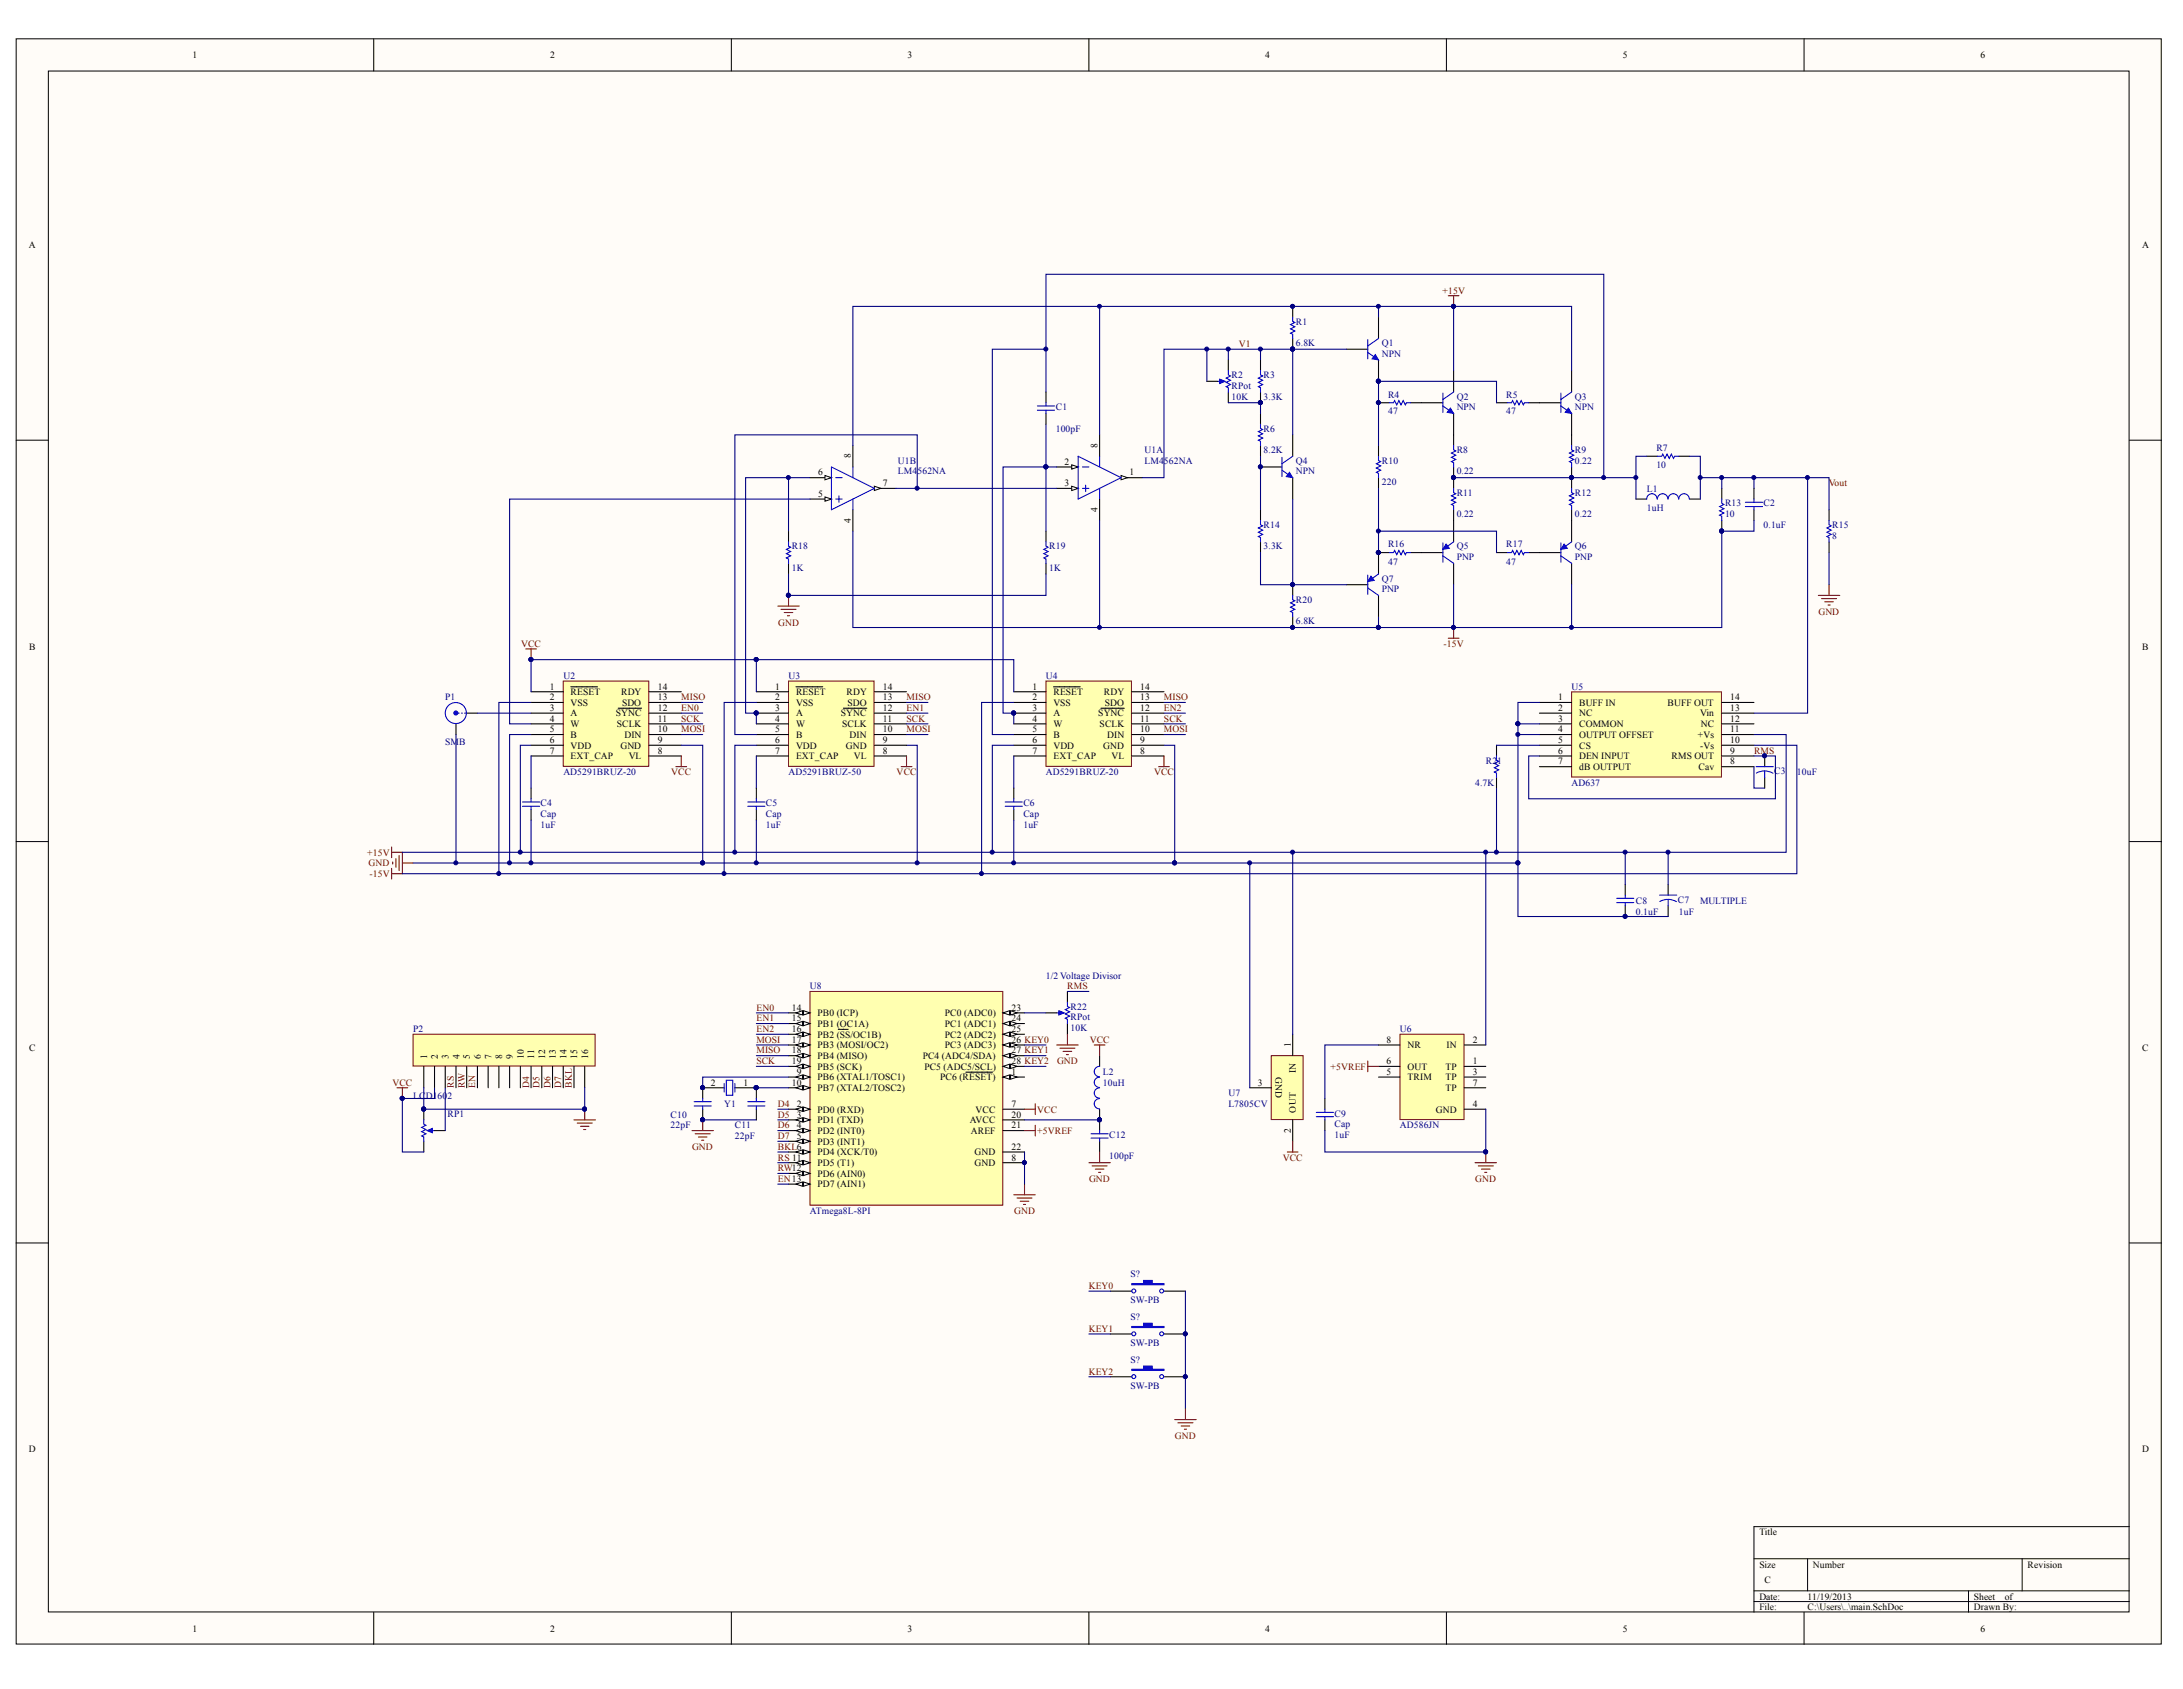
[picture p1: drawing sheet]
<svg xmlns="http://www.w3.org/2000/svg" width="279mm" height="216mm" viewBox="0 0 279 216" stroke-linecap="round" stroke-linejoin="round" font-family="sans-serif">
<defs><g id="words">
<g font-size="1.2">
<text x="24.6" y="7.4">1</text>
<text x="70.3" y="7.4">2</text>
<text x="116" y="7.4">3</text>
<text x="161.7" y="7.4">4</text>
<text x="207.4" y="7.4">5</text>
<text x="253.2" y="7.4">6</text>
<text x="3.7" y="31.7">A</text>
<text x="273.8" y="31.7">A</text>
<text x="108.8" y="58.6" transform="rotate(-90 108.8 58.6)">8</text>
<text x="136.1" y="59.4">2</text>
<text x="140.3" y="57.2" transform="rotate(-90 140.3 57.2)">8</text>
<text x="104.6" y="60.8">6</text>
<text x="104.6" y="63.5">5</text>
<text x="112.8" y="62.2">7</text>
<text x="136.1" y="62.2">3</text>
<text x="140.3" y="65.5" transform="rotate(-90 140.3 65.5)">4</text>
<text x="144.4" y="60.8">1</text>
<text x="108.8" y="66.9" transform="rotate(-90 108.8 66.9)">4</text>
<text x="3.7" y="83">B</text>
<text x="273.8" y="83">B</text>
<text x="70.3" y="88.1">1</text>
<text x="70.3" y="89.5">2</text>
<text x="72.9" y="88.8">RESET</text>
<text x="79.4" y="88.8">RDY</text>
<text x="84.1" y="89.5">13</text>
<text x="84.1" y="88.1">14</text>
<text x="99.1" y="88.1">1</text>
<text x="99.1" y="89.5">2</text>
<text x="101.8" y="88.8">RESET</text>
<text x="108.2" y="88.8">RDY</text>
<text x="112.8" y="89.5">13</text>
<text x="112.8" y="88.1">14</text>
<text x="132" y="88.1">1</text>
<text x="132" y="89.5">2</text>
<text x="134.7" y="88.8">RESET</text>
<text x="141.1" y="88.8">RDY</text>
<text x="145.8" y="89.5">13</text>
<text x="145.8" y="88.1">14</text>
<text x="199.2" y="89.5">1</text>
<text x="221.2" y="89.5">14</text>
<text x="70.3" y="90.9">3</text>
<text x="70.3" y="92.3">4</text>
<text x="70.3" y="93.6">5</text>
<text x="70.3" y="95">6</text>
<text x="72.9" y="90.2">VSS</text>
<text x="72.9" y="91.6">A</text>
<text x="72.9" y="93">W</text>
<text x="72.9" y="94.3">B</text>
<text x="72.9" y="95.7">VDD</text>
<text x="78.7" y="91.6">SYNC</text>
<text x="78.8" y="93">SCLK</text>
<text x="79.3" y="95.7">GND</text>
<text x="79.5" y="90.2">SDO</text>
<text x="79.8" y="94.3">DIN</text>
<text x="84.1" y="95">9</text>
<text x="84.1" y="93.6">10</text>
<text x="84.1" y="92.3">11</text>
<text x="84.1" y="90.9">12</text>
<text x="99.1" y="90.9">3</text>
<text x="99.1" y="92.3">4</text>
<text x="99.1" y="93.6">5</text>
<text x="99.1" y="95">6</text>
<text x="101.8" y="90.2">VSS</text>
<text x="101.8" y="91.6">A</text>
<text x="101.8" y="93">W</text>
<text x="101.8" y="94.3">B</text>
<text x="101.8" y="95.7">VDD</text>
<text x="107.5" y="91.6">SYNC</text>
<text x="107.7" y="93">SCLK</text>
<text x="108.1" y="95.7">GND</text>
<text x="108.3" y="90.2">SDO</text>
<text x="108.6" y="94.3">DIN</text>
<text x="112.8" y="95">9</text>
<text x="112.8" y="93.6">10</text>
<text x="112.8" y="92.3">11</text>
<text x="112.8" y="90.9">12</text>
<text x="132" y="90.9">3</text>
<text x="132" y="92.3">4</text>
<text x="132" y="93.6">5</text>
<text x="132" y="95">6</text>
<text x="134.7" y="90.2">VSS</text>
<text x="134.7" y="91.6">A</text>
<text x="134.7" y="93">W</text>
<text x="134.7" y="94.3">B</text>
<text x="134.7" y="95.7">VDD</text>
<text x="140.4" y="91.6">SYNC</text>
<text x="140.6" y="93">SCLK</text>
<text x="141" y="95.7">GND</text>
<text x="141.2" y="90.2">SDO</text>
<text x="141.5" y="94.3">DIN</text>
<text x="145.8" y="95">9</text>
<text x="145.8" y="93.6">10</text>
<text x="145.8" y="92.3">11</text>
<text x="145.8" y="90.9">12</text>
<text x="199.2" y="90.9">2</text>
<text x="199.2" y="92.3">3</text>
<text x="199.2" y="93.6">4</text>
<text x="199.2" y="95">5</text>
<text x="201.9" y="90.2">BUFF IN</text>
<text x="201.9" y="91.6">NC</text>
<text x="201.9" y="93">COMMON</text>
<text x="201.9" y="94.3">OUTPUT OFFSET</text>
<text x="201.9" y="95.7">CS</text>
<text x="213.2" y="90.2">BUFF OUT</text>
<text x="217" y="94.3">+Vs</text>
<text x="217.3" y="95.7">-Vs</text>
<text x="217.3" y="91.6">Vin</text>
<text x="217.4" y="93">NC</text>
<text x="221.2" y="95">10</text>
<text x="221.2" y="93.6">11</text>
<text x="221.2" y="92.3">12</text>
<text x="221.2" y="90.9">13</text>
<text x="70.3" y="96.4">7</text>
<text x="72.9" y="97">EXT_CAP</text>
<text x="80.4" y="97">VL</text>
<text x="84.1" y="96.4">8</text>
<text x="99.1" y="96.4">7</text>
<text x="101.8" y="97">EXT_CAP</text>
<text x="109.1" y="97">VL</text>
<text x="112.8" y="96.4">8</text>
<text x="132" y="96.4">7</text>
<text x="134.7" y="97">EXT_CAP</text>
<text x="142.1" y="97">VL</text>
<text x="145.8" y="96.4">8</text>
<text x="199.2" y="96.4">6</text>
<text x="199.2" y="97.7">7</text>
<text x="201.9" y="97">DEN INPUT</text>
<text x="201.9" y="98.4">dB OUTPUT</text>
<text x="213.7" y="97">RMS OUT</text>
<text x="217.1" y="98.4">Cav</text>
<text x="221.2" y="97.7">8</text>
<text x="221.2" y="96.4">9</text>
<text x="101.2" y="129.2">14</text>
<text x="101.2" y="130.6">15</text>
<text x="101.2" y="131.9">16</text>
<text x="104.5" y="129.9">PB0 aICP)</text>
<text x="104.5" y="131.2">PB1 aOC1A)</text>
<text x="120.8" y="129.9">PC0 aADC0)</text>
<text x="120.8" y="131.2">PC1 aADC1)</text>
<text x="129.3" y="129.2">23</text>
<text x="129.3" y="130.6">24</text>
<text x="129.3" y="131.9">25</text>
<text x="3.7" y="134.3">C</text>
<text x="54.6" y="135.3" transform="rotate(-90 54.6 135.3)">1</text>
<text x="56" y="135.3" transform="rotate(-90 56 135.3)">2</text>
<text x="57.3" y="135.3" transform="rotate(-90 57.3 135.3)">3</text>
<text x="58.7" y="135.3" transform="rotate(-90 58.7 135.3)">4</text>
<text x="60.1" y="135.3" transform="rotate(-90 60.1 135.3)">5</text>
<text x="61.5" y="135.3" transform="rotate(-90 61.5 135.3)">6</text>
<text x="62.8" y="135.3" transform="rotate(-90 62.8 135.3)">7</text>
<text x="64.2" y="135.3" transform="rotate(-90 64.2 135.3)">8</text>
<text x="65.6" y="135.3" transform="rotate(-90 65.6 135.3)">9</text>
<text x="66.9" y="135.3" transform="rotate(-90 66.9 135.3)">10</text>
<text x="68.3" y="135.3" transform="rotate(-90 68.3 135.3)">11</text>
<text x="69.7" y="135.3" transform="rotate(-90 69.7 135.3)">12</text>
<text x="71" y="135.3" transform="rotate(-90 71 135.3)">13</text>
<text x="72.4" y="135.3" transform="rotate(-90 72.4 135.3)">14</text>
<text x="73.8" y="135.3" transform="rotate(-90 73.8 135.3)">15</text>
<text x="75.2" y="135.3" transform="rotate(-90 75.2 135.3)">16</text>
<text x="101.2" y="133.3">17</text>
<text x="101.2" y="134.7">18</text>
<text x="101.2" y="136.1">19</text>
<text x="101.8" y="137.4">9</text>
<text x="104.5" y="132.6">PB2 aSS/OC1B)</text>
<text x="104.5" y="134">PB3 aMOSI/OC2)</text>
<text x="104.5" y="135.4">PB4 aMISO)</text>
<text x="104.5" y="136.7">PB5 aSCK)</text>
<text x="118" y="135.4">PC4 aADC4/SDA)</text>
<text x="118.2" y="136.7">PC5 aADC5/SCL)</text>
<text x="120.8" y="132.6">PC2 aADC2)</text>
<text x="120.8" y="134">PC3 aADC3)</text>
<text x="129.3" y="137.4">1</text>
<text x="129.3" y="133.3">26 KEY0</text>
<text x="129.3" y="134.7">27 KEY1</text>
<text x="129.3" y="136.1">28 KEY2</text>
<text x="163" y="137.7" transform="rotate(90 163 137.7)">GND</text>
<text x="165" y="133.9" transform="rotate(-90 165 133.9)">1</text>
<text x="165.7" y="137.2" transform="rotate(-90 165.7 137.2)">IN</text>
<text x="177.2" y="137.4">5</text>
<text x="177.2" y="136.1">6</text>
<text x="177.2" y="133.3">8</text>
<text x="179.9" y="136.7">OUT</text>
<text x="179.9" y="134">NR</text>
<text x="184.8" y="136.7">TP</text>
<text x="184.9" y="134">IN</text>
<text x="188.3" y="133.3">2</text>
<text x="188.3" y="137.4">3</text>
<text x="188.3" y="136.1">1</text>
<text x="273.8" y="134.3">C</text>
<text x="90.9" y="138.8">2</text>
<text x="95" y="138.8">1</text>
<text x="101.2" y="138.8">10</text>
<text x="101.8" y="141.5">2</text>
<text x="101.8" y="142.9">3</text>
<text x="104.5" y="142.2">PD0 aRXD)</text>
<text x="104.5" y="143.6">PD1 aTXD)</text>
<text x="104.5" y="138.1">PB6 aXTAL1/TOSC1)</text>
<text x="104.5" y="139.5">PB7 aXTAL2/TOSC2)</text>
<text x="120.2" y="138.1">PC6 aRESET)</text>
<text x="124" y="143.6">AVCC</text>
<text x="124.7" y="142.2">VCC</text>
<text x="129.3" y="141.5">7</text>
<text x="129.3" y="142.9">20</text>
<text x="160.8" y="138.8">3</text>
<text x="165.7" y="142.2" transform="rotate(-90 165.7 142.2)">OUT</text>
<text x="179.9" y="138.1">TRIM</text>
<text x="183.5" y="142.2">GND</text>
<text x="184.8" y="139.5">TP</text>
<text x="184.8" y="138.1">TP</text>
<text x="188.3" y="141.5">4</text>
<text x="188.3" y="138.8">7</text>
<text x="101.8" y="144.2">4</text>
<text x="101.8" y="145.6">5</text>
<text x="104.5" y="145">PD2 aINT0)</text>
<text x="104.5" y="146.3">PD3 aINT1)</text>
<text x="104.5" y="147.7">PD4 aXCK/T0)</text>
<text x="104.5" y="149">PD5 aT1)</text>
<text x="124.1" y="145">AREF</text>
<text x="124.6" y="149">GND</text>
<text x="124.6" y="147.7">GND</text>
<text x="129.3" y="148.4">8</text>
<text x="129.3" y="144.2">21</text>
<text x="129.3" y="147">22</text>
<text x="165" y="144.9" transform="rotate(-90 165 144.9)">2</text>
<text x="104.5" y="150.4">PD6 aAIN0)</text>
<text x="104.5" y="151.8">PD7 aAIN1)</text>
<text x="3.7" y="185.7">D</text>
<text x="273.8" y="185.7">D</text>
<text x="224.9" y="196.2">Title</text>
<text x="224.9" y="200.4">Size</text>
<text x="225.6" y="202.4">C</text>
<text x="231.7" y="200.4">Number</text>
<text x="259.2" y="200.4">Revision</text>
<text x="24.6" y="208.6">1</text>
<text x="70.3" y="208.6">2</text>
<text x="116" y="208.6">3</text>
<text x="161.7" y="208.6">4</text>
<text x="207.4" y="208.6">5</text>
<text x="224.9" y="204.5">Date:</text>
<text x="224.9" y="205.8">File:</text>
<text x="231.1" y="204.5">11/19/2013</text>
<text x="231.1" y="205.8">C:\Users\..\main.SchDoc</text>
<text x="252.3" y="204.5">Sheet</text>
<text x="252.3" y="205.8">Drawn By:</text>
<text x="253.2" y="208.6">6</text>
<text x="256.3" y="204.5">of</text>
</g>
<g font-size="1.2" fill="#000080">
<text x="165.7" y="41.5">R1</text>
<text x="165.7" y="44.2">6.8K</text>
<text x="176.6" y="44.2">Q1</text>
<text x="176.6" y="45.6">NPN</text>
<text x="135" y="52.5">C1</text>
<text x="157.4" y="51.1">10K</text>
<text x="157.4" y="48.3">R2</text>
<text x="157.4" y="49.7">RPot</text>
<text x="161.5" y="51.1">3.3K</text>
<text x="161.5" y="48.3">R3</text>
<text x="177.4" y="53">47</text>
<text x="177.4" y="50.8">R4</text>
<text x="186.2" y="51.1">Q2</text>
<text x="186.2" y="52.5">NPN</text>
<text x="192.5" y="53">47</text>
<text x="192.5" y="50.8">R5</text>
<text x="201.3" y="51.1">Q3</text>
<text x="201.3" y="52.5">NPN</text>
<text x="114.8" y="59.3">U1B</text>
<text x="135" y="55.2">100pF</text>
<text x="146.3" y="57.9">U1A</text>
<text x="146.3" y="59.3">LM4</text>
<text x="148.8" y="59.3">562NA</text>
<text x="161.5" y="57.9">8.2K</text>
<text x="161.5" y="55.2">R6</text>
<text x="165.7" y="59.3">Q4</text>
<text x="176.6" y="59.3">R10</text>
<text x="186.2" y="57.9">R8</text>
<text x="201.3" y="59.3">0.22</text>
<text x="201.3" y="57.9">R9</text>
<text x="211.7" y="59.8">10</text>
<text x="211.7" y="57.7">R7</text>
<text x="114.8" y="60.6">LM4</text>
<text x="117.3" y="60.6">562NA</text>
<text x="165.7" y="60.6">NPN</text>
<text x="176.6" y="62">220</text>
<text x="186.2" y="60.6">0.22</text>
<text x="186.2" y="63.4">R11</text>
<text x="201.3" y="63.4">R12</text>
<text x="210.5" y="65.3">1uH</text>
<text x="210.5" y="62.8">L1</text>
<text x="220.5" y="64.7">R13</text>
<text x="225.4" y="64.7">C2</text>
<text x="101.2" y="70.2">R18</text>
<text x="134.1" y="70.2">R19</text>
<text x="161.5" y="70.2">3.3K</text>
<text x="161.5" y="67.5">R14</text>
<text x="177.4" y="70">R16</text>
<text x="186.2" y="70.2">Q5</text>
<text x="186.2" y="71.6">PNP</text>
<text x="186.2" y="66.1">0.22</text>
<text x="192.5" y="70">R17</text>
<text x="201.3" y="70.2">Q6</text>
<text x="201.3" y="71.6">PNP</text>
<text x="201.3" y="66.1">0.22</text>
<text x="220.5" y="66.1">10</text>
<text x="225.4" y="67.5">0.1uF</text>
<text x="234.2" y="68.9">8</text>
<text x="234.2" y="67.5">R15</text>
<text x="101.2" y="73">1K</text>
<text x="134.1" y="73">1K</text>
<text x="165.7" y="77.1">R20</text>
<text x="176.6" y="74.4">Q7</text>
<text x="176.6" y="75.7">PNP</text>
<text x="177.4" y="72.2">47</text>
<text x="192.5" y="72.2">47</text>
<text x="165.7" y="79.8">6.8K</text>
<text x="56.9" y="89.5">P1</text>
<text x="72" y="86.8">U2</text>
<text x="100.8" y="86.8">U3</text>
<text x="133.7" y="86.8">U4</text>
<text x="200.9" y="88.1">U5</text>
<text x="56.9" y="95.3">SMB</text>
<text x="72" y="99.1">AD5291BRUZ-20</text>
<text x="100.8" y="99.1">AD5291BRUZ-50</text>
<text x="133.7" y="99.1">AD5291BRUZ-20</text>
<text x="188.6" y="100.5">4.7K</text>
<text x="189.9" y="97.7">R21</text>
<text x="200.9" y="100.5">AD637</text>
<text x="226.8" y="99">C3</text>
<text x="229.7" y="99.1">10uF</text>
<text x="69.1" y="105.8">1uF</text>
<text x="69.1" y="103.1">C4</text>
<text x="69.1" y="104.4">Cap</text>
<text x="97.9" y="105.8">1uF</text>
<text x="97.9" y="103.1">C5</text>
<text x="97.9" y="104.4">Cap</text>
<text x="130.8" y="105.8">1uF</text>
<text x="130.8" y="103.1">C6</text>
<text x="130.8" y="104.4">Cap</text>
<text x="209.1" y="116.9">0.1uF</text>
<text x="209.1" y="115.5">C8</text>
<text x="214.5" y="115.4">C7</text>
<text x="214.6" y="116.9">1uF</text>
<text x="217.3" y="115.5">MULTIPLE</text>
<text x="133.7" y="125.1">1/2 Voltage Divisor</text>
<text x="52.8" y="131.9">P2</text>
<text x="103.5" y="126.5">U8</text>
<text x="136.9" y="131.8">10K</text>
<text x="136.9" y="129.1">R22</text>
<text x="136.9" y="130.4">RPot</text>
<text x="179" y="131.9">U6</text>
<text x="141" y="137.4">L2</text>
<text x="52.8" y="140.4">LC</text>
<text x="54.4" y="140.4">D160</text>
<text x="57.2" y="140.4">2</text>
<text x="57.2" y="142.8">RP1</text>
<text x="85.7" y="142.9">C10</text>
<text x="92.6" y="141.5">Y1</text>
<text x="141" y="138.8">10uH</text>
<text x="157" y="140.1">U7</text>
<text x="157" y="141.5">L7805CV</text>
<text x="170.6" y="142.8">C9</text>
<text x="85.7" y="144.2">22pF</text>
<text x="93.9" y="145.6">22pF</text>
<text x="93.9" y="144.2">C11</text>
<text x="141.8" y="148.2">100pF</text>
<text x="141.8" y="145.5">C12</text>
<text x="170.6" y="145.5">1uF</text>
<text x="170.6" y="144.1">Cap</text>
<text x="179" y="144.2">AD586JN</text>
<text x="103.5" y="155.2">ATmega8L-8PI</text>
<text x="144.5" y="163.3">S?</text>
<text x="144.5" y="166.5">SW-PB</text>
<text x="144.5" y="168.7">S?</text>
<text x="144.5" y="172">SW-PB</text>
<text x="144.5" y="174.2">S?</text>
<text x="144.5" y="177.5">SW-PB</text>
</g>
<g font-size="1.2" fill="#800000">
<text x="184.4" y="37.5">+15V</text>
<text x="158.4" y="44.4">V1</text>
<text x="233.8" y="62.2">Vout</text>
<text x="66.6" y="82.7">VCC</text>
<text x="99.5" y="80">GND</text>
<text x="184.5" y="82.7">-15V</text>
<text x="232.4" y="78.6">GND</text>
<text x="87.1" y="89.5">MISO</text>
<text x="115.9" y="89.5">MISO</text>
<text x="148.8" y="89.5">MISO</text>
<text x="87.1" y="93.6">MOSI</text>
<text x="87.1" y="92.3">SCK</text>
<text x="87.1" y="90.9">EN0</text>
<text x="115.9" y="93.6">MOSI</text>
<text x="115.9" y="92.3">SCK</text>
<text x="115.9" y="90.9">EN1</text>
<text x="148.8" y="93.6">MOSI</text>
<text x="148.8" y="92.3">SCK</text>
<text x="148.8" y="90.9">EN2</text>
<text x="85.8" y="99.1">VCC</text>
<text x="114.6" y="99.1">VCC</text>
<text x="147.5" y="99.1">VCC</text>
<text x="224.2" y="96.4">RMS</text>
<text x="47" y="109.4">+15V</text>
<text x="47.1" y="110.8">GND</text>
<text x="47.2" y="112.1">-15V</text>
<text x="96.7" y="129.2">EN0</text>
<text x="96.7" y="130.6">EN1</text>
<text x="96.7" y="131.9">EN2</text>
<text x="136.4" y="126.5">RMS</text>
<text x="96.7" y="133.3">MOSI</text>
<text x="96.7" y="134.7">MISO</text>
<text x="96.7" y="136.1">SCK</text>
<text x="135.1" y="136.1">GND</text>
<text x="139.3" y="133.3">VCC</text>
<text x="170.1" y="136.7">+5VREF</text>
<text x="50.2" y="138.8">VCC</text>
<text x="58" y="139" transform="rotate(-90 58 139)">RS</text>
<text x="59.4" y="139" transform="rotate(-90 59.4 139)">RW</text>
<text x="60.7" y="139" transform="rotate(-90 60.7 139)">EN</text>
<text x="67.6" y="139" transform="rotate(-90 67.6 139)">D4</text>
<text x="69" y="139" transform="rotate(-90 69 139)">D5</text>
<text x="70.4" y="139" transform="rotate(-90 70.4 139)">D6</text>
<text x="71.7" y="139" transform="rotate(-90 71.7 139)">D7</text>
<text x="73.1" y="139" transform="rotate(-90 73.1 139)">BKL</text>
<text x="99.4" y="141.5">D4</text>
<text x="99.4" y="142.9">D5</text>
<text x="132.6" y="142.2">VCC</text>
<text x="88.5" y="147">GND</text>
<text x="99.4" y="144.2">D6</text>
<text x="99.4" y="145.6">D7</text>
<text x="99.4" y="148.4">RS 11</text>
<text x="99.4" y="149.7">RW12</text>
<text x="99.4" y="147">BKL6</text>
<text x="132.6" y="145">+5VREF</text>
<text x="164" y="148.4">VCC</text>
<text x="99.4" y="151.1">EN13</text>
<text x="129.6" y="155.2">GND</text>
<text x="139.2" y="151.1">GND</text>
<text x="188.6" y="151.1">GND</text>
<text x="139.2" y="164.8">KEY0</text>
<text x="139.2" y="170.3">KEY1</text>
<text x="139.2" y="175.7">KEY2</text>
<text x="150.2" y="183.9">GND</text>
</g>
</g></defs>
<g fill="#fffcf8" stroke="#000" stroke-width=".13">
<path d="M2.1 5h274.2v205.2h-274.2z"/>
<path d="M6.2 9.1h266v197h-266z"/>
</g>
<g fill="none" stroke="#000" stroke-width=".13">
<path d="M47.8 5v4.1M93.5 5v4.1M139.2 5v4.1M184.9 5v4.1M230.6 5v4.1M2.1 56.3h4.1M272.2 56.3h4.1M2.1 107.6h4.1M272.2 107.6h4.1M2.1 158.9h4.1M272.2 158.9h4.1M224.2 199.3h48"/>
<path d="M231.1 199.3v4.1M258.5 199.3v4.1M272.2 195.1h-48v11M47.8 206.1v4.1M93.5 206.1v4.1M139.2 206.1v4.1M184.9 206.1v4.1M224.2 203.4h48M224.2 204.7h48M230.6 206.1v4.1M251.6 203.4v2.7"/>
</g>
<path d="M185.1 37.8h1.4M185.8 37.8v1.4M185.1 81.6h1.4M185.8 80.2v1.4" fill="none" stroke="#800000" stroke-width=".14"/>
<g fill="#000080" stroke="#000080" stroke-width=".13">
<circle cx="185.8" cy="39.1" r=".25"/>
<circle cx="185.8" cy="80.2" r=".25"/>
<circle cx="200.9" cy="61" r=".25"/>
<circle cx="185.8" cy="61" r=".25"/>
<circle cx="209.1" cy="61" r=".25"/>
<circle cx="176.2" cy="51.5" r=".25"/>
<circle cx="176.2" cy="70.6" r=".25"/>
<circle cx="176.2" cy="48.7" r=".25"/>
<circle cx="176.2" cy="67.9" r=".25"/>
<circle cx="165.2" cy="39.1" r=".25"/>
<circle cx="165.2" cy="44.6" r=".25"/>
<circle cx="165.2" cy="74.7" r=".25"/>
<circle cx="165.2" cy="80.2" r=".25"/>
<circle cx="176.2" cy="39.1" r=".25"/>
<circle cx="161.1" cy="59.7" r=".25"/>
<circle cx="161.1" cy="51.5" r=".25"/>
<circle cx="161.1" cy="44.6" r=".25"/>
<circle cx="157" cy="44.6" r=".25"/>
</g>
<g fill="none" stroke="#000" stroke-width=".14">
<path d="M165.2 39.2v1.3M154.3 48.7h1.3M157 46v1.4M157 50.1v1.4M161.1 59.7h2.8M161.1 46v1.4M161.1 50.1v1.4M161.1 52.8v1.4M161.1 57v1.3M165.2 43.3v1.3M165.2 55.6v2.7M172.1 44.6h2.7"/>
<path d="M176.2 51.5h1.4M176.2 40.5v2.8M176.2 46v2.7M176.2 57v1.3M180.3 51.5h4.1M185.8 47.4v2.7M185.8 52.8v4.2M185.8 59.7v2.7M191.3 51.5h1.4M195.4 51.5h4.1M200.9 47.4v2.7M200.9 52.8v4.2"/>
<path d="M200.9 59.7v2.7M111.8 62.4h2.7M161.1 65.2v1.3M161.1 69.3v1.3M165.2 61.1v2.7M165.2 74.7v1.4M165.2 78.8v1.4M172.1 74.7h2.7M176.2 61.1v1.3M176.2 76.1v2.7M177.6 70.6h-1.4v2.8M180.3 70.6h4.1"/>
<path d="M185.8 65.2v4.1M185.8 72v2.7M191.3 70.6h1.4M195.4 70.6h4.1M200.9 65.2v4.1M200.9 72v2.7"/>
</g>
<g fill="none" stroke="#00f" stroke-width=".14">
<path d="M155.6 48.7h.7M157 47.4v.5l.3 .2-.6 .2 .6 .3-.6 .3 .6 .3-.6 .2 .3 .2v.5M161.1 54.2v.6l.3 .1-.5 .3 .5 .2-.5 .3 .5 .3-.5 .3 .2 .1v.6M161.1 47.4v.5l.3 .2-.5 .2 .5 .3-.5 .3 .5 .3-.5 .2 .2 .2v.5M163.9 58.5v2.4M165.2 40.5v.6l.3 .1-.5 .3 .5 .3-.5 .2 .5 .3-.5 .3 .2 .1v.6M165.2 58.3l-1.3 1M174.8 45.1l1.4 .9M174.8 43.4v2.5M176.2 58.3v.6l.3 .1-.6 .3 .6 .3-.6 .2 .6 .3-.6 .3 .3 .1v.6M176.2 43.3l-1.4 .9M177.6 51.5h.5l.2-.3 .2 .6 .3-.6 .3 .6 .3-.6 .2 .6 .2-.3h.5"/>
<path d="M184.4 51.9l1.4 .9M184.4 50.3v2.4M185.8 57v.5l.3 .1-.6 .3 .6 .3-.6 .3 .6 .2-.6 .3 .3 .1v.6M185.8 50.1l-1.4 1M192.7 51.5h.5l.2-.3 .2 .6 .3-.6 .3 .6 .2-.6 .3 .6 .2-.3h.5M199.5 51.9l1.4 .9M199.5 50.3v2.4M200.9 57v.5l.3 .1-.6 .3 .6 .3-.6 .3 .6 .2-.6 .3 .3 .1v.6M200.9 50.1l-1.4 1M161.1 66.5v.6l.3 .1-.5 .3 .5 .3-.5 .2 .5 .3-.5 .3 .2 .1v.6M163.9 60.1l1.3 1M165.2 76.1v.6l.3 .1-.5 .3 .5 .2-.5 .3 .5 .3-.5 .3 .2 .1v.5"/>
<path d="M174.8 73.5v2.5M174.8 75.2l1.4 .9M176.2 73.4l-.9 .7M177.6 70.6h.5l.2-.2 .2 .5 .3-.5 .3 .5 .3-.5 .2 .5 .2-.3h.5M184.4 69.4v2.5M184.4 71l1.4 1M185.8 62.4v.6l.3 .1-.6 .3 .6 .3-.6 .2 .6 .3-.6 .3 .3 .1v.6M185.8 69.3l-.9 .7M192.7 70.6h.5l.2-.2 .2 .5 .3-.5 .3 .5 .2-.5 .3 .5 .2-.3h.5M199.5 69.4v2.5M199.5 71l1.4 1M200.9 62.4v.6l.3 .1-.6 .3 .6 .3-.6 .2 .6 .3-.6 .3 .3 .1v.6"/>
<path d="M200.9 69.3l-1 .7"/>
</g>
<g fill="#00f" stroke="#00f" stroke-width=".13">
<path d="M185.4 52.2l.4 .6-.8-.1z"/>
<path d="M200.5 52.2l.4 .6-.8-.1z"/>
<path d="M184.9 69.5l.4 .6-.9 .1z"/>
<path d="M199.9 69.5l.4 .6-.8 .1z"/>
<path d="M175.8 45.3l.4 .7-.8-.1z"/>
<path d="M175.3 73.6l.4 .6-.9 .1z"/>
<path d="M164.8 60.4l.4 .7-.8-.2z"/>
</g>
<path d="M176.2 39.2v1.3M157 44.6v1.4M161.1 44.6v1.4M161.1 58.3v6.9M161.1 70.6v4.1h11M176.2 67.9h15.1v2.7M176.2 62.4v8.2M185.8 61.1h23.3M185.8 74.7v5.5" fill="none" stroke="#000080" stroke-width=".14"/>
<path d="M155.9 48.5l.7 .2-.7 .3z" fill="#00f" stroke="#00f" stroke-width=".14"/>
<path d="M111.8 62.2l.8 .2-.8 .3z" fill="#fffcf8" stroke="#000" stroke-width=".13"/>
<path d="M103.5 61.1h2.8" fill="none" stroke="#000" stroke-width=".14"/>
<path d="M105.5 60.8l.8 .3-.8 .2z" fill="#fffcf8" stroke="#000" stroke-width=".13"/>
<path d="M103.5 63.8h2.8" fill="none" stroke="#000" stroke-width=".14"/>
<path d="M105.5 63.5l.8 .3-.8 .3z" fill="#fffcf8" stroke="#000" stroke-width=".13"/>
<path d="M106.3 59.7l5.5 2.7-5.5 2.8zM109 59.7v1.4M106.8 61.1h.9M106.8 63.8h.9M107.2 63.4v.8M109 63.8v1.4" fill="none" stroke="#00f" stroke-width=".14"/>
<path d="M109 57v2.7M135.1 59.7h2.7M109 65.2v2.7" fill="none" stroke="#000" stroke-width=".14"/>
<path d="M137 59.4l.8 .3-.8 .3z" fill="#fffcf8" stroke="#000" stroke-width=".13"/>
<path d="M143.3 61.1h2.7" fill="none" stroke="#000" stroke-width=".14"/>
<path d="M143.3 60.8l.8 .3-.8 .2z" fill="#fffcf8" stroke="#000" stroke-width=".13"/>
<path d="M135.1 62.4h2.7" fill="none" stroke="#000" stroke-width=".14"/>
<path d="M137 62.2l.8 .2-.8 .3z" fill="#fffcf8" stroke="#000" stroke-width=".13"/>
<g fill="none" stroke="#00f" stroke-width=".14">
<path d="M132.6 51.9h2.2M132.6 52.4h2.2M133.7 51.5v.4M133.7 52.4v.4M137.8 58.3l5.5 2.8-5.5 2.7zM138.4 59.7h.8M140.6 58.3v1.4M211.9 58.3h.5l.1-.3 .3 .6 .3-.6 .3 .6 .2-.6 .3 .6 .2-.3h.5M100.8 69.3v.5l.3 .2-.6 .2 .6 .3-.6 .3 .6 .2-.6 .3 .3 .2v.5M133.7 69.3v.5l.3 .2-.6 .2 .6 .3-.6 .3 .6 .2-.6 .3 .3 .2v.5M138.4 62.4h.8M138.8 62v.8"/>
<path d="M140.6 62.4v1.4M211.8 63.8a.67 .67 0 0 0-.6-.7 .67 .67 0 0 0-.7 .7M213.2 63.8a.67 .67 0 0 0-.7-.7 .67 .67 0 0 0-.6 .7M214.6 63.8a.67 .67 0 0 0-.7-.7 .67 .67 0 0 0-.7 .7M215.9 63.8a.67 .67 0 0 0-.6-.7 .67 .67 0 0 0-.7 .7M220.1 63.8v.5l.3 .2-.6 .3 .6 .2-.6 .3 .6 .3-.6 .2 .3 .2v.5M223.1 64.2h2.2M223.1 64.8h2.2M224.2 63.8v.4M224.2 64.8v.4M233.8 66.5v.6l.3 .1-.6 .3 .6 .3-.6 .2 .6 .3-.6 .3 .3 .1v.6"/>
</g>
<g fill="none" stroke="#000" stroke-width=".14">
<path d="M133.7 50.1v1.4M133.7 52.8v1.4M140.6 55.6v2.7M210.5 58.3h1.4M214.6 58.3h1.4M100.8 67.9v1.4M100.8 72v1.4M133.7 67.9v1.4M133.7 72v1.4M140.6 63.8v2.7M209.1 63.8h1.4M216 63.8h1.3"/>
<path d="M220.1 62.4v1.4M220.1 66.5v1.4M224.2 62.4v1.4M224.2 65.2v1.3M233.8 65.2v1.3M233.8 69.3v1.3"/>
</g>
<path d="M140.6 39.2v16.4M133.7 50.1v-15h71.3v26M133.7 54.2v13.7M133.7 59.7h1.4M154.3 44.6v4.1M210.5 58.3h-1.4v5.5M216 58.3h1.3v5.5M103.5 63.8h-38.4v28.7h2.8M109 67.9v12.3h67.2M217.3 61.1h16.5v4.1" fill="none" stroke="#000080" stroke-width=".14"/>
<g fill="#000080" stroke="#000080" stroke-width=".13">
<circle cx="140.5" cy="39.1" r=".25"/>
<circle cx="220.1" cy="67.9" r=".25"/>
<circle cx="205" cy="61" r=".25"/>
<circle cx="133.7" cy="59.7" r=".25"/>
<circle cx="217.3" cy="61" r=".25"/>
<circle cx="176.2" cy="80.2" r=".25"/>
<circle cx="100.8" cy="76.1" r=".25"/>
<circle cx="154.3" cy="44.6" r=".25"/>
</g>
<path d="M99.4 77.5h2.8M99.8 77.9h2M100.2 78.3h1.1M100.7 78.7h.2M100.8 76.1v1.4M232.4 76.1h2.8M232.8 76.5h2M233.3 76.9h1.1M233.7 77.3h.2M233.8 74.7v1.4" fill="none" stroke="#800000" stroke-width=".14"/>
<path d="M103.5 126.7h24.7v27.4h-24.7z" fill="#ffffb0" stroke="#800000" stroke-width=".13"/>
<path d="M128.2 137.7h2.8" fill="none" stroke="#000" stroke-width=".14"/>
<g fill="#fffcf8" stroke="#000" stroke-width=".13">
<path d="M128.2 137.7l.8-.3v.6z"/>
<path d="M129.2 137.4l.8 .3-.8 .3z"/>
</g>
<path d="M123.5 137.1h3.4M100.8 141.8h2.7" fill="none" stroke="#000" stroke-width=".14"/>
<g fill="#fffcf8" stroke="#000" stroke-width=".13">
<path d="M102.7 141.5l.8 .3-.8 .3z"/>
<path d="M101.8 141.8l.8-.3v.6z"/>
</g>
<path d="M100.8 143.2h2.7" fill="none" stroke="#000" stroke-width=".14"/>
<g fill="#fffcf8" stroke="#000" stroke-width=".13">
<path d="M102.7 142.9l.8 .3-.8 .2z"/>
<path d="M101.8 143.2l.8-.3v.5z"/>
</g>
<path d="M100.8 144.5h2.7" fill="none" stroke="#000" stroke-width=".14"/>
<g fill="#fffcf8" stroke="#000" stroke-width=".13">
<path d="M102.7 144.2l.8 .3-.8 .3z"/>
<path d="M101.8 144.5l.8-.3v.6z"/>
</g>
<path d="M100.8 145.9h2.7" fill="none" stroke="#000" stroke-width=".14"/>
<g fill="#fffcf8" stroke="#000" stroke-width=".13">
<path d="M102.7 145.6l.8 .3-.8 .3z"/>
<path d="M101.8 145.9l.8-.3v.6z"/>
</g>
<path d="M100.8 147.3h2.7" fill="none" stroke="#000" stroke-width=".14"/>
<g fill="#fffcf8" stroke="#000" stroke-width=".13">
<path d="M102.7 147l.8 .3-.8 .2z"/>
<path d="M101.8 147.3l.8-.3v.5z"/>
</g>
<path d="M100.8 137.7h2.7M128.2 141.8h2.8M128.2 148.6h2.8" fill="none" stroke="#000" stroke-width=".14"/>
<circle cx="130.9" cy="148.6" r=".25" fill="#000080" stroke="#000080" stroke-width=".13"/>
<g fill="#fffcf8" stroke="#000" stroke-width=".13">
<path d="M102.7 137.4l.8 .3-.8 .3z"/>
<path d="M101.8 137.7l.8-.3v.6z"/>
</g>
<path d="M100.8 139h2.7" fill="none" stroke="#000" stroke-width=".14"/>
<g fill="#fffcf8" stroke="#000" stroke-width=".13">
<path d="M102.7 138.8l.8 .2-.8 .3z"/>
<path d="M101.8 139l.8-.2v.5z"/>
</g>
<path d="M100.8 148.6h2.7" fill="none" stroke="#000" stroke-width=".14"/>
<g fill="#fffcf8" stroke="#000" stroke-width=".13">
<path d="M102.7 148.4l.8 .2-.8 .3z"/>
<path d="M101.8 148.6l.8-.2v.5z"/>
</g>
<path d="M100.8 150h2.7" fill="none" stroke="#000" stroke-width=".14"/>
<g fill="#fffcf8" stroke="#000" stroke-width=".13">
<path d="M102.7 149.7l.8 .3-.8 .3z"/>
<path d="M101.8 150l.8-.3v.6z"/>
</g>
<path d="M100.8 151.4h2.7" fill="none" stroke="#000" stroke-width=".14"/>
<g fill="#fffcf8" stroke="#000" stroke-width=".13">
<path d="M102.7 151.1l.8 .3-.8 .2z"/>
<path d="M101.8 151.4l.8-.3v.5z"/>
</g>
<path d="M100.8 129.5h2.7" fill="none" stroke="#000" stroke-width=".14"/>
<g fill="#fffcf8" stroke="#000" stroke-width=".13">
<path d="M102.7 129.2l.8 .3-.8 .2z"/>
<path d="M101.8 129.5l.8-.3v.5z"/>
</g>
<path d="M100.8 130.8h2.7" fill="none" stroke="#000" stroke-width=".14"/>
<g fill="#fffcf8" stroke="#000" stroke-width=".13">
<path d="M102.7 130.6l.8 .2-.8 .3z"/>
<path d="M101.8 130.8l.8-.2v.5z"/>
</g>
<path d="M100.8 132.2h2.7" fill="none" stroke="#000" stroke-width=".14"/>
<g fill="#fffcf8" stroke="#000" stroke-width=".13">
<path d="M102.7 131.9l.8 .3-.8 .3z"/>
<path d="M101.8 132.2l.8-.3v.6z"/>
</g>
<path d="M100.8 133.6h2.7M107.2 131.6h1.2" fill="none" stroke="#000" stroke-width=".14"/>
<g fill="#fffcf8" stroke="#000" stroke-width=".13">
<path d="M102.7 133.3l.8 .3-.8 .2z"/>
<path d="M101.8 133.6l.8-.3v.5z"/>
</g>
<path d="M100.8 134.9h2.7" fill="none" stroke="#000" stroke-width=".14"/>
<g fill="#fffcf8" stroke="#000" stroke-width=".13">
<path d="M102.7 134.7l.8 .2-.8 .3z"/>
<path d="M101.8 134.9l.8-.2v.5z"/>
</g>
<path d="M100.8 136.3h2.7" fill="none" stroke="#000" stroke-width=".14"/>
<g fill="#fffcf8" stroke="#000" stroke-width=".13">
<path d="M102.7 136l.8 .3-.8 .3z"/>
<path d="M101.8 136.3l.8-.3v.6z"/>
</g>
<path d="M128.2 129.5h2.8M128.2 143.2h2.8M128.2 144.5h2.8M128.2 147.3h2.8" fill="none" stroke="#000" stroke-width=".14"/>
<g fill="#fffcf8" stroke="#000" stroke-width=".13">
<path d="M128.2 129.5l.8-.3v.5z"/>
<path d="M129.2 129.2l.8 .3-.8 .2z"/>
</g>
<path d="M128.2 130.8h2.8" fill="none" stroke="#000" stroke-width=".14"/>
<g fill="#fffcf8" stroke="#000" stroke-width=".13">
<path d="M128.2 130.8l.8-.2v.5z"/>
<path d="M129.2 130.6l.8 .2-.8 .3z"/>
</g>
<path d="M128.2 132.2h2.8" fill="none" stroke="#000" stroke-width=".14"/>
<g fill="#fffcf8" stroke="#000" stroke-width=".13">
<path d="M128.2 132.2l.8-.3v.6z"/>
<path d="M129.2 131.9l.8 .3-.8 .3z"/>
</g>
<path d="M128.2 133.6h2.8" fill="none" stroke="#000" stroke-width=".14"/>
<g fill="#fffcf8" stroke="#000" stroke-width=".13">
<path d="M128.2 133.6l.8-.3v.5z"/>
<path d="M129.2 133.3l.8 .3-.8 .2z"/>
</g>
<path d="M128.2 134.9h2.8" fill="none" stroke="#000" stroke-width=".14"/>
<g fill="#fffcf8" stroke="#000" stroke-width=".13">
<path d="M128.2 134.9l.8-.2v.5z"/>
<path d="M129.2 134.7l.8 .2-.8 .3z"/>
</g>
<path d="M128.2 136.3h2.8" fill="none" stroke="#000" stroke-width=".14"/>
<g fill="#fffcf8" stroke="#000" stroke-width=".13">
<path d="M128.2 136.3l.8-.3v.6z"/>
<path d="M129.2 136l.8 .3-.8 .3z"/>
</g>
<circle cx="130.9" cy="148.6" r=".25" fill="#000080" stroke="#000080" stroke-width=".13"/>
<path d="M52.8 132.2h23.3v4.1h-23.3z" fill="#ffffb0" stroke="#800000" stroke-width=".13"/>
<g fill="none" stroke="#000" stroke-width=".14">
<path d="M54.2 136.3v2.7M55.5 136.3v2.7M56.9 136.3v2.7M58.3 136.3v2.7M59.7 136.3v2.7M61 136.3v2.7M62.4 136.3v2.7M63.8 136.3v2.7M65.1 136.3v2.7M66.5 136.3v2.7M67.9 136.3v2.7M69.3 136.3v2.7"/>
<path d="M70.6 136.3v2.7M72 136.3v2.7M73.4 136.3v2.7M74.7 136.3v2.7M54.2 141.8v1.4M54.2 145.9v1.4M55.5 144.5h1.4"/>
</g>
<path d="M50.7 139h1.4M51.4 139v1.4M73.4 143.2h2.7M73.8 143.6h1.9M74.2 144h1.1M74.6 144.4h.3M74.7 141.8v1.4" fill="none" stroke="#800000" stroke-width=".14"/>
<g fill="#000080" stroke="#000080" stroke-width=".13">
<circle cx="51.4" cy="140.4" r=".25"/>
<circle cx="74.7" cy="141.8" r=".25"/>
<circle cx="54.2" cy="141.8" r=".25"/>
</g>
<path d="M54.2 143.2v.5l.2 .1-.5 .3 .5 .3-.5 .3 .5 .2-.5 .3 .3 .1v.6M54.9 144.5h.6" fill="none" stroke="#00f" stroke-width=".14"/>
<path d="M54.6 144.5l.7-.3v.6z" fill="#00f" stroke="#00f" stroke-width=".14"/>
<path d="M56.9 139v5.5M99.4 141.8h1.4M99.4 143.2h1.4M99.4 144.5h1.4M99.4 145.9h1.4M99.4 147.3h1.4M99.4 148.6h1.4M99.4 150h1.4M99.4 151.4h1.4" fill="none" stroke="#000080" stroke-width=".14"/>
<path d="M179 132.2h8.1v10.9h-8.1z" fill="#ffffb0" stroke="#800000" stroke-width=".13"/>
<g fill="none" stroke="#000" stroke-width=".14">
<path d="M58.3 92.5v1.4M59.7 91.2h1.3M89.8 139h2.8M93.9 139h2.8M176.2 133.6h2.8M176.2 137.7h2.8M176.2 136.3h2.8M187.2 133.6h2.7M187.2 137.7h2.7M187.2 136.3h2.7M187.2 139h2.7M169.4 140.4v1.4"/>
<path d="M169.4 143.2v1.3M187.2 141.8h2.7"/>
</g>
<path d="M188.6 148.6h2.7M189 149h1.9M189.4 149.4h1.1M189.8 149.9h.3M189.9 147.3v1.3" fill="none" stroke="#800000" stroke-width=".14"/>
<g fill="#000080" stroke="#000080" stroke-width=".13">
<circle cx="189.9" cy="147.2" r=".25"/>
<circle cx="96.7" cy="139" r=".25"/>
<circle cx="89.8" cy="139" r=".25"/>
<circle cx="117.2" cy="110.3" r=".25"/>
<circle cx="185.8" cy="39.1" r=".25"/>
<circle cx="140.5" cy="80.2" r=".25"/>
<circle cx="165.2" cy="44.6" r=".25"/>
<circle cx="165.2" cy="74.7" r=".25"/>
<circle cx="220.1" cy="61" r=".25"/>
<circle cx="200.9" cy="80.2" r=".25"/>
<circle cx="224.2" cy="61" r=".25"/>
</g>
<g fill="none" stroke="#00f" stroke-width=".14">
<path d="M58.6 91.2h.1M59 91.2h.1M59.4 91.2h.1M92.6 138.5v1.1M92.8 138.1h.9v1.9h-.9zM93.9 138.5v1.1M168.3 142.2h2.2M168.3 142.7h2.2M169.4 141.8v.4M169.4 142.7v.5"/>
<circle cx="58.3" cy="91.1" r="1.35"/>
</g>
<g fill="none" stroke="#000080" stroke-width=".14">
<path d="M185.8 39.2h15.1v8.2M165.2 44.6h-16.4v16.5h-2.8M114.5 62.4h20.6M140.6 66.5v13.7M165.2 63.8v10.9M200.9 74.7v5.5M220.1 61.1v1.3M224.2 61.1v1.3M233.8 70.6v4.1M115.9 95.3h1.3v15M96.7 139h4.1M100.8 137.7h-11v1.3"/>
<path d="M176.2 133.6h-6.8v6.8"/>
</g>
<circle cx="58.3" cy="91.1" r=".25" fill="#00f" stroke="#00f" stroke-width=".14"/>
<path d="M200.9 88.4h19.1v10.9h-19.1z" fill="#ffffb0" stroke="#800000" stroke-width=".13"/>
<g fill="none" stroke="#000" stroke-width=".14">
<path d="M196.8 89.8h4.1M196.8 91.2h4.1M196.8 92.5h4.1M196.8 93.9h4.1M196.8 95.3h4.1M196.8 96.6h4.1M196.8 98h4.1M220.1 89.8h4.1M220.1 91.2h4.1M220.1 92.5h4.1M220.1 93.9h4.1M220.1 95.3h4.1"/>
<path d="M220.1 96.6h4.1M220.1 98h4.1"/>
</g>
<path d="M231.1 61.1v30.1h-6.9" fill="none" stroke="#000080" stroke-width=".14"/>
<circle cx="231" cy="61" r=".25" fill="#000080" stroke="#000080" stroke-width=".13"/>
<path d="M50.1 108.3v1.3M50.1 111v1.4M50.1 108.9h1.3v2.8h-1.3M50.2 110.2v.3M50.6 109.8v1.1M51 109.4v1.9M51.4 110.3h1.4" fill="none" stroke="#800000" stroke-width=".14"/>
<path d="M162.5 134.9h4.1v8.2h-4.1z" fill="#ffffb0" stroke="#800000" stroke-width=".13"/>
<path d="M159.8 139h2.7M165.2 132.2v2.7M165.2 143.2v2.7" fill="none" stroke="#000" stroke-width=".14"/>
<path d="M159.8 110.3v28.7M165.2 108.9v23.3" fill="none" stroke="#000080" stroke-width=".14"/>
<g fill="#000080" stroke="#000080" stroke-width=".13">
<circle cx="165.2" cy="108.9" r=".25"/>
<circle cx="159.7" cy="110.3" r=".25"/>
</g>
<path d="M174.8 135.6v1.4M174.8 136.3h1.4M131 144.5h1.3M132.3 143.8v1.4M164.6 147.3h1.3M165.2 145.9v1.4" fill="none" stroke="#800000" stroke-width=".14"/>
<path d="M133.7 87.1h10.9v10.9h-10.9z" fill="#ffffb0" stroke="#800000" stroke-width=".13"/>
<g fill="none" stroke="#000" stroke-width=".14">
<path d="M129.6 88.4h4.1M129.6 89.8h4.1M129.6 91.2h4.1M129.6 92.5h4.1M129.6 93.9h4.1M129.6 95.3h4.1M129.6 96.6h4.1M134.7 87.8h3.4M140.7 90.5h3M144.7 88.4h4.1M144.7 89.8h4.1M144.7 91.2h4.1"/>
<path d="M144.7 92.5h4.1M144.7 93.9h4.1M144.7 95.3h4.1M144.7 96.6h4.1"/>
</g>
<g fill="#000080" stroke="#000080" stroke-width=".13">
<circle cx="129.6" cy="91.1" r=".25"/>
<circle cx="133.7" cy="44.6" r=".25"/>
<circle cx="125.5" cy="111.7" r=".25"/>
</g>
<path d="M133.7 44.6h-6.9v49.3h2.8M129.6 89.8h-4.1v21.9" fill="none" stroke="#000080" stroke-width=".14"/>
<path d="M100.8 87.1h10.9v10.9h-10.9z" fill="#ffffb0" stroke="#800000" stroke-width=".13"/>
<g fill="none" stroke="#000" stroke-width=".14">
<path d="M96.7 88.4h4.1M96.7 89.8h4.1M96.7 91.2h4.1M96.7 92.5h4.1M96.7 93.9h4.1M96.7 95.3h4.1M96.7 96.6h4.1M101.8 87.8h3.4M107.8 90.5h3M111.8 88.4h4.1M111.8 89.8h4.1M111.8 91.2h4.1"/>
<path d="M111.8 92.5h4.1M111.8 93.9h4.1M111.8 95.3h4.1M111.8 96.6h4.1"/>
</g>
<circle cx="96.7" cy="91.1" r=".25" fill="#000080" stroke="#000080" stroke-width=".13"/>
<path d="M72 87.1h10.9v10.9h-10.9z" fill="#ffffb0" stroke="#800000" stroke-width=".13"/>
<g fill="none" stroke="#000" stroke-width=".14">
<path d="M67.9 88.4h4.1M67.9 89.8h4.1M67.9 91.2h4.1M67.9 92.5h4.1M67.9 93.9h4.1M67.9 95.3h4.1M67.9 96.6h4.1M73 87.8h3.4M79 90.5h3M83 88.4h4.1M83 89.8h4.1M83 91.2h4.1"/>
<path d="M83 92.5h4.1M83 93.9h4.1M83 95.3h4.1M83 96.6h4.1M191.3 95.3v1.3M191.3 99.4v1.3M225.6 96.6v1.4M225.6 99.4v1.3M67.9 100.7v1.4M67.9 103.5v1.3M96.7 100.7v1.4M96.7 103.5v1.3"/>
<path d="M129.6 100.7v1.4M129.6 103.5v1.3M207.7 113.1v1.3M207.7 115.8v1.4M213.2 113.1v1.3M213.2 115.8v1.4M89.8 139v1.4M96.7 139v1.4M133.7 129.5h1.4M136.4 126.7v1.4M136.4 130.8v1.4M140.6 134.9v1.4"/>
<path d="M89.8 141.8v1.4M96.7 141.8v1.4M140.6 141.8v2.7M140.6 145.9v1.4M141.9 165h2.8M141.9 170.5h2.8M141.9 176h2.8M148.8 165h2.7M148.8 170.5h2.7M148.8 176h2.7"/>
</g>
<g fill="none" stroke="#000080" stroke-width=".14">
<path d="M133.7 59.7h-5.5v31.5h1.4v1.3M157 51.5h4.1v1.3M172.1 44.6h-6.9v11M185.8 47.4v-8.2h-76.8v17.8M191.3 51.5v-2.8h-15.1v8.3M100.8 73.4v2.7h32.9v-2.7M100.8 61.1v6.8M103.5 61.1h-8.2v30.1h1.4v1.3M117.2 62.4v-6.8h-23.3v38.3h2.8M224.2 66.5v1.4h-4.1v12.3h-43.9v-1.4M58.3 93.9v16.4M61 91.2h6.9"/>
<path d="M67.9 93.9h-2.8v16.4M67.9 95.3h-1.4v13.6M67.9 89.8h-4.1v21.9M67.9 96.6v4.1M87.1 95.3h2.7v15M87.1 91.2h2.7M87.1 89.8h2.7M87.1 92.5h2.7M87.1 93.9h2.7M96.7 89.8h-4.1v21.9M96.7 95.3h-2.8v13.6M96.7 84.3h32.9v4.1"/>
<path d="M96.7 84.3v4.1M96.7 96.6v4.1M96.7 84.3h-28.8v4.1M115.9 91.2h2.7M115.9 89.8h2.7M115.9 92.5h2.7M115.9 93.9h2.7M129.6 95.3h-2.8v13.6M129.6 96.6v4.1M148.8 95.3h1.4v15M148.8 91.2h2.7M148.8 89.8h2.7"/>
<path d="M148.8 92.5h2.7M148.8 93.9h2.7M191.3 95.3h5.5M194 92.5h2.8M194 93.9h2.8M194 92.5v17.8M196.8 89.8h-2.8v2.7M196.8 96.6h-1.4v5.5h31.5v-5.5h-2.7M224.2 93.9h4.1v15h-176.9M224.2 95.3h5.5v16.4h-178.3M224.2 98v2.7h1.4M52.8 110.3h141.2"/>
<path d="M67.9 104.8v5.5M96.7 104.8v5.5M129.6 104.8v5.5M189.9 108.9v24.7M191.3 100.7v8.2M194 110.3v6.9h19.2M207.7 108.9v4.2M213.2 108.9v4.2M54.2 139v2.8h20.5v-2.8M55.5 139v1.4h-4.1v6.9h2.8M96.7 133.6h4.1M96.7 134.9h4.1"/>
<path d="M96.7 136.3h4.1M96.7 129.5h4.1M96.7 130.8h4.1M96.7 132.2h4.1M131 133.6h2.7M131 134.9h2.7M131 136.3h2.7M131 129.5h2.7M136.4 126.7h2.8M89.8 143.2h6.9M131 143.2h9.6M131 147.3v4.1"/>
<path d="M189.9 141.8v5.5h-20.5v-2.8M139.2 165h2.7M139.2 170.5h2.7M139.2 176h2.7M151.5 165v15.1"/>
</g>
<g fill="#000080" stroke="#000080" stroke-width=".13">
<circle cx="117.2" cy="62.4" r=".25"/>
<circle cx="100.8" cy="61" r=".25"/>
<circle cx="92.5" cy="111.7" r=".25"/>
<circle cx="89.8" cy="110.3" r=".25"/>
<circle cx="65.1" cy="110.3" r=".25"/>
<circle cx="58.3" cy="110.3" r=".25"/>
<circle cx="189.9" cy="108.9" r=".25"/>
<circle cx="185.8" cy="39.1" r=".25"/>
<circle cx="165.2" cy="44.6" r=".25"/>
<circle cx="220.1" cy="67.9" r=".25"/>
<circle cx="176.2" cy="80.2" r=".25"/>
<circle cx="176.2" cy="48.7" r=".25"/>
<circle cx="161.1" cy="51.5" r=".25"/>
<circle cx="100.8" cy="76.1" r=".25"/>
<circle cx="189.9" cy="147.2" r=".25"/>
<circle cx="150.1" cy="110.3" r=".25"/>
<circle cx="126.8" cy="108.9" r=".25"/>
<circle cx="93.9" cy="108.9" r=".25"/>
<circle cx="66.5" cy="108.9" r=".25"/>
<circle cx="129.6" cy="110.3" r=".25"/>
<circle cx="129.6" cy="91.1" r=".25"/>
<circle cx="133.7" cy="59.7" r=".25"/>
<circle cx="96.7" cy="91.1" r=".25"/>
<circle cx="67.9" cy="110.3" r=".25"/>
<circle cx="96.7" cy="110.3" r=".25"/>
<circle cx="225.6" cy="96.6" r=".25"/>
<circle cx="194" cy="93.9" r=".25"/>
<circle cx="191.3" cy="108.9" r=".25"/>
<circle cx="194" cy="92.5" r=".25"/>
<circle cx="96.7" cy="84.3" r=".25"/>
<circle cx="67.9" cy="84.3" r=".25"/>
<circle cx="207.7" cy="117.1" r=".25"/>
<circle cx="194" cy="110.3" r=".25"/>
<circle cx="207.7" cy="108.9" r=".25"/>
<circle cx="213.2" cy="108.9" r=".25"/>
<circle cx="89.8" cy="143.1" r=".25"/>
<circle cx="89.8" cy="139" r=".25"/>
<circle cx="96.7" cy="139" r=".25"/>
<circle cx="74.7" cy="141.8" r=".25"/>
<circle cx="54.2" cy="141.8" r=".25"/>
<circle cx="51.4" cy="140.4" r=".25"/>
<circle cx="140.5" cy="143.1" r=".25"/>
<circle cx="63.8" cy="111.7" r=".25"/>
<circle cx="151.5" cy="170.5" r=".25"/>
<circle cx="151.5" cy="176" r=".25"/>
</g>
<g fill="none" stroke="#00f" stroke-width=".14">
<path d="M191.3 96.6v.6l.3 .1-.6 .3 .6 .3-.6 .2 .6 .3-.6 .3 .3 .1v.6M224.5 98h2.2M225.6 98.5l.5 .1 .5 .2M225.6 98.5l-.6 .1-.5 .2M225.6 98.5v.9M66.8 102.5h2.2M66.8 103.1h2.2M67.9 102.1v.4M67.9 103.1v.4M95.6 102.5h2.2M95.6 103.1h2.2M96.7 102.1v.4"/>
<path d="M96.7 103.1v.4M128.5 102.5h2.2M128.5 103.1h2.2M129.6 102.1v.4M129.6 103.1v.4M206.7 114.8h2.1M206.7 115.4h2.1M207.7 114.4v.4M207.7 115.4v.4M212.1 114.4h2.2M213.2 115h.6l.5 .3M213.2 115h-.5l-.5 .2"/>
<path d="M213.2 115v.8M135.1 129.5h.7M136.4 128.1v.5l.3 .2-.5 .3 .5 .2-.5 .3 .5 .3-.5 .3 .2 .1v.5M140.6 139.1a.66 .66 0 0 0-.7 .6 .66 .66 0 0 0 .7 .7M140.6 137.7a.66 .66 0 0 0-.7 .6 .66 .66 0 0 0 .7 .7M140.6 136.3a.66 .66 0 0 0-.7 .7 .66 .66 0 0 0 .7 .6M88.7 140.8h2.2M88.7 141.4h2.2M89.8 140.4v.4M89.8 141.4v.4M95.6 140.8h2.2M95.6 141.4h2.2"/>
<path d="M96.7 140.4v.4M96.7 141.4v.4M139.5 144.9h2.2M139.5 145.5h2.2M140.6 140.4a.66 .66 0 0 0-.7 .7 .66 .66 0 0 0 .7 .6M140.6 144.5v.4M140.6 145.5v.4"/>
<circle cx="144.9" cy="165" r=".25"/>
<circle cx="144.9" cy="170.5" r=".25"/>
<circle cx="144.9" cy="176" r=".25"/>
<circle cx="148.5" cy="165" r=".25"/>
<circle cx="148.5" cy="170.5" r=".25"/>
<circle cx="148.5" cy="176" r=".25"/>
</g>
<g fill="none" stroke="#800000" stroke-width=".14">
<path d="M67.2 83h1.4M67.9 83v1.3M86.4 98h1.4M87.1 96.6v1.4M115.2 98h1.4M115.9 96.6v1.4M148.1 98h1.4M148.8 96.6v1.4M135.1 133.6h2.7M135.5 134h1.9M135.9 134.4h1.1M136.3 134.8h.3"/>
<path d="M136.4 132.2v1.4M139.9 133.6h1.3M140.6 133.6v1.3M88.5 144.5h2.7M88.9 144.9h1.9M89.3 145.3h1.1M89.7 145.8h.3M89.8 143.2v1.3M129.6 152.7h2.7M130 153.1h1.9M130.4 153.6h1.1M130.8 154h.3"/>
<path d="M131 151.4v1.3M131 141.8h1.3M132.3 141.1v1.4M139.2 148.6h2.7M139.6 149h1.9M140 149.4h1.1M140.4 149.9h.3M140.6 147.3v1.3M150.2 181.5h2.7M150.6 181.9h1.9M151 182.3h1.1M151.4 182.7h.3"/>
<path d="M151.5 180.1v1.4"/>
</g>
<g fill="#00f" stroke="#00f" stroke-width=".14">
<path d="M135.3 129.2l.7 .3-.7 .2z"/>
<path d="M144.7 164.1h1.5v-.4h1.1v.4h1.5v.1h-4.1z" fill-rule="evenodd"/>
<path d="M144.7 169.6h1.5v-.5h1.1v.5h1.5v.1h-4.1z" fill-rule="evenodd"/>
<path d="M144.7 175h1.5v-.4h1.1v.4h1.5v.2h-4.1z" fill-rule="evenodd"/>
</g>
<use href="#words"/>
</svg>
